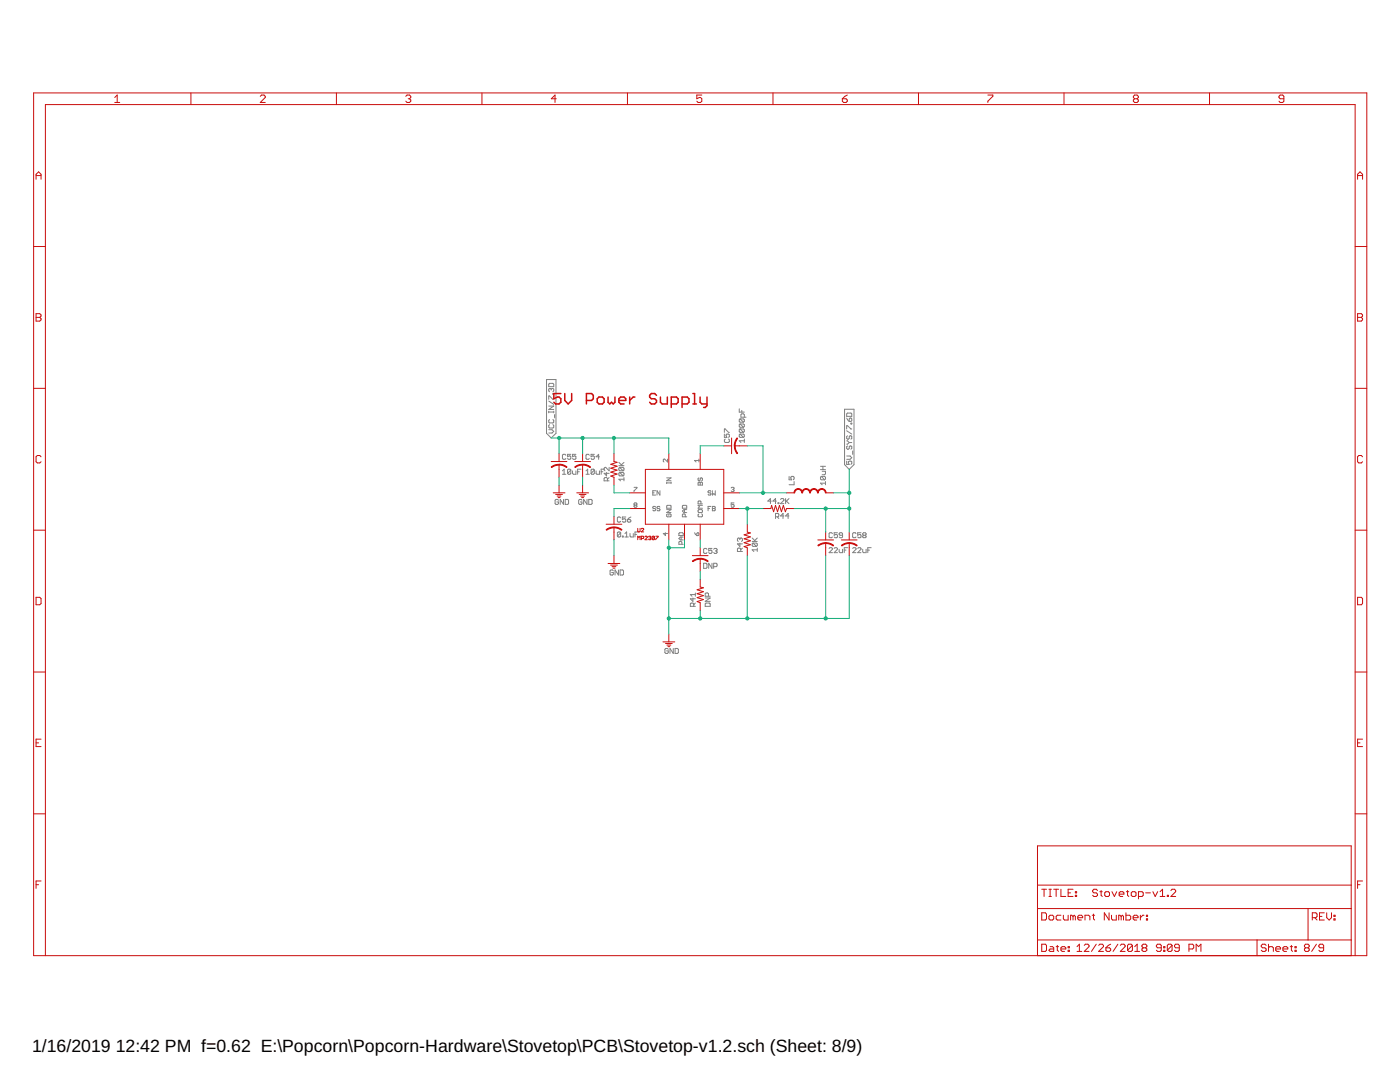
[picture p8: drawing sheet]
<svg xmlns="http://www.w3.org/2000/svg" width="279mm" height="216mm" viewBox="0 0 279 216" stroke-linecap="round" stroke-linejoin="round" font-family="sans-serif">
<defs><g id="words">
<g font-size="3.5">
<text x="6.4" y="209.9">1/16/2019</text>
<text x="23.1" y="209.9">12:42 PM f=0.62 E:\Popcorn\Popcorn-Hardware\Stovetop\PCB\Stovetop-v1.2.sch (Sheet: 8/9)</text>
</g>
</g></defs>
<g fill="none" stroke="#808080" stroke-width=".2">
<path d="M109.1 75.7h1.9v10.8l-1 .9-.9-.9zM109.5 79.7v-.7l1 .7M109.7 76.5h.6l.2 .2v.5h-1v-.5zM110 77.7l-.2-.2-.3 .2 .2 .5M110 77.7l.2-.2 .3 .2v.3l-.2 .2M110 77.7v.1M110.3 78.5h.2v.2h-.2zM109.5 82.2h1M109.5 85.7h.7l.3 .4-.3 .3h-.7M109.5 82v.4M109.5 81h1l-1 .7h1M109.5 80l1 .7"/>
<path d="M109.7 84.7l-.2 .2 .2 .5h.6l.2-.2v-.3l-.2-.2M109.7 83.7l-.2 .2 .2 .5h.6l.2-.2v-.3l-.2-.2M110.5 82v.4M110.7 82.7v.7M111.5 99.8l-.2-.1h-.3l-.2 .1v.7l.2 .1h.3l.2-.1v-.3h-.4M112.2 94.6h.7M112.2 94l.4-.4v1M112.5 99.7v.9l-.7-.9v.9M112.8 99.7h.5l.2 .1v.7l-.2 .1h-.5zM112.9 90.8l-.1-.1h-.4l-.2 .1v.7l.2 .2h.4l.1-.2M113.9 93.8v.7l-.2 .1h-.3l-.1-.1M113.9 93.8l-.2-.2h-.3l-.1 .2v.7"/>
<path d="M113.9 90.7h-.6v.4l.4-.1 .2 .1v.4l-.2 .2h-.3l-.1-.2M113.9 93.8l-.6 .7M114.3 94v.5l.1 .1h.5v-.6M114.9 90.7h-.6v.4l.3-.1 .3 .1v.4l-.1 .2h-.4l-.1-.2M115.3 94.1h.3M116 93.6h-.7v1M116.1 99.8l-.1-.1h-.3l-.2 .1v.7l.2 .1h.3l.1-.1v-.3h-.3M116.9 94l.4-.4v1M116.9 94.6h.7M117.2 99.7v.9l-.7-.9v.9M117.5 99.7h.5l.2 .1v.7l-.2 .1h-.5zM117.6 90.8l-.1-.1h-.4l-.2 .1v.7l.2 .2h.4l.1-.2"/>
<path d="M118.6 93.8v.7l-.2 .1h-.3l-.1-.1M118.6 90.7h-.6v.4l.4-.1 .2 .1v.4l-.2 .2h-.3l-.1-.2M118.6 93.8l-.2-.2h-.3l-.1 .2v.7M118.6 93.8l-.6 .7M119 94v.5l.1 .1h.5v-.6M119.6 91.1h-.6l.5-.4v1M120 94.1h.3M120.6 93.6h-.6v1M121.1 94.3v.7l-.5-.6h1M121.2 95.9v-.4l-.1-.2h-.4l-.1 .2v.4h1M121.6 93.3v.6l-.7-.6-.3 .1v.4l.1 .1M121.6 95.3l-.4 .3"/>
<path d="M123.5 92.9h1M123.5 92.3l.7 .6M123.7 93.3h.7l.1 .1v.4l-.1 .1M123.7 94.3h.7l.1 .1v.4l-.1 .2M123.7 94.3l-.2 .1v.4l.2 .2h.7M123.7 93.3l-.2 .1v.4l.2 .1h.7M123.7 94.3l.7 .7M123.7 93.3l.7 .6M124.5 95.6h-1l.3 .3M124.5 95.3v.6M124.5 92.3l-.5 .5M126.5 97.2h.6l-.6 .9"/>
<path d="M130.3 98.3h.3M130.9 97.9h-.6v.9h.6M131.7 97.9v.9l-.6-.9v.9M133.1 95.4h.8l-.8 .5h.8M133.1 96.4h.8M133.1 96.2v.3M133.2 91.6v.6l-.7-.6-.1 .1 .1 .5M133.9 96.2v.3M139.3 96.4l.2-.2 .2 .2 .3-.2 .2 .2v.4h-.9zM139.5 95.4l-.2 .1 .2 .4 .2-.1 .2-.4 .3 .1-.2 .4M139.5 91.9h-.9l.3 .3M139.5 91.6v.6"/>
<path d="M139.7 96.4v.4M141.9 98.1l-.1-.2-.5 .2 .2 .2 .4 .2-.1 .3-.5-.2M142.2 97.9v.9l.3-.3 .2 .3v-.9M144.6 86.6v.7h.5l-.2-.3 .2-.4h.3l.2 .2v.3l-.2 .2M144.6 86.3v-.7l1 .7M144.7 87.6l-.1 .2v.3l.1 .2h.7l.2-.2v-.3l-.2-.2M145.9 97.4l.4-.2 .2 .2-.2 .3M146.2 97.7h.1M146.3 97.7l.2 .1-.2 .3-.4-.1M147.5 81.6v.6h1M147.7 83.6h.7l.1 .2v.3l-.1 .1M147.7 84.6h.7l.1 .2v.3l-.1 .2"/>
<path d="M147.7 85.6h.7l.1 .2v.3l-.1 .2M147.7 86.6h.7l.1 .2v.3l-.1 .2M147.7 86.6l-.2 .2v.3l.2 .2h.7M147.7 83.6l-.2 .2v.3l.2 .1h.7M147.7 84.6l-.2 .2v.3l.2 .2h.7M147.7 85.6l-.2 .2v.3l.2 .2h.7M147.7 86.6l.7 .7M147.7 85.6l.7 .7M147.7 84.6l.7 .7M147.7 83.6l.7 .6M148 81.9v.3M148.5 87.9h-1l.4 .4"/>
<path d="M148.5 83.2v-.5l-.1-.1h-.4l-.1 .1v.5h1M148.5 87.6v.7M153.9 100h-.7l.6-.5v1M154.9 100h-.6l.5-.5v1M155.8 99.7l.1-.2h.4l.1 .2v.1l-.6 .7h.6M156.8 99.5v1M157 100l.5 .5M157.5 99.5l-.7 .7M157.5 95.1v.6h.5l-.2-.3 .2-.3h.3l.2 .1v.4l-.2 .1M158.5 96.1v.6h-1M163.7 93.7h1M163.7 93h1"/>
<path d="M163.9 95.1h.7l.1 .1v.4l-.1 .1M163.9 95.1l-.2 .1v.4l.2 .1h.7M163.9 95.1l.7 .6M164.1 94h.6v.6l-.1 .1h-.5M164.2 93v.7M164.7 96.4h-1l.4 .3M164.7 96.1v.6M168.6 81.7h1.8v11l-.9 1-.9-1zM169 88l.5 .3M169 85.6v-.7l1 .7M169 91h.7l.3 .3-.3 .4h-.7M169 92v.7h.5l-.2-.4 .2-.3 .5 .2v.3l-.2 .2"/>
<path d="M169 86l1 .6M169 83.4l.5 .7M169.1 87l-.1 .1v.4l.1 .1 .4-.1v-.4l.2-.1 .3 .1v.4l-.2 .1M169.1 82.4h.7l.2 .2v.5h-1v-.5zM169.1 89l-.1 .1v.4l.1 .1 .4-.1v-.4l.2-.1 .3 .1v.4l-.2 .1M169.5 88.3h.5M169.5 83.6l.3-.2 .2 .2v.3l-.2 .2h-.3zM169.5 88.3l-.5 .3M169.8 84.4h.2v.2h-.2zM170.2 90v.7M122.4 113.9l-.2-.2h-.3l-.1 .2v.7l.1 .1h.3l.2-.1v-.4h-.3M123.4 113.7v1l-.7-1v1"/>
<path d="M123.8 113.7h.5l.1 .2v.7l-.1 .1h-.5zM123.9 103.3l-.2-.1h-.3l-.2 .1v.7l.2 .2h.3l.2-.2M123.9 106.3l-.2-.1h-.3l-.2 .1v.7M123.9 106.3v.7l-.2 .1h-.3l-.2-.1M123.9 106.3l-.7 .7M124.2 107h.2v.1h-.2zM124.7 107.1h.7M124.7 106.5l.4-.3v.9M124.9 103.2h-.7v.5l.5-.2 .2 .2v.3l-.2 .2h-.3l-.2-.2M125.2 103.7h.5l.2 .3-.2 .2h-.3l-.2-.2zM125.7 106.5v.5l.2 .1h.5v-.6M125.9 103.2l-.7 .5"/>
<path d="M126.7 100.8l-.2-.2 .2-.2 .4 .1-.1 .3M126.7 100.8l-.2 .1 .2 .3 .4-.1-.1-.3M126.7 100.8h.3M126.7 106.6h.4M127.4 106.2h-.7v.9M130.9 101.2l-.5-.2-.1 .3 .4 .2 .2 .3-.2 .1-.4-.1M131.7 101.2l-.1-.2-.5 .2 .2 .3 .4 .1-.1 .3-.5-.1M132.8 106.3v.6l-.4-.5h.8M133.1 101l.7-.2 .1 .2v.4h-.8zM133.1 101.7h.8l-.8 .6h.8M133.2 102.6l-.1 .1 .1 .4 .7-.1-.1-.4h-.3v.2M135.5 106.4l.1-.1h.6l.2 .1v.5h-.9z"/>
<path d="M135.9 107.2v.5M136.1 108.6v-.4l-.2-.2-.4 .2v.4h.9M136.2 101l.7-.2 .2 .2v.4h-.9zM136.4 107.2h-.6l-.3 .3 .3 .2h.6M136.6 101.7v.6M136.8 103.1v-.4l-.5-.1-.1 .1v.4h.9M137.1 101.7h-.6l-.3 .3 .3 .3h.6M138.3 119.3v.7l-.5-.5h1M138.6 106.3l.5 .6M138.8 118.6h-1l.3 .4M138.8 118.3v.7M139.2 106.3l.3 .1-.2 .5h-.2z"/>
<path d="M139.5 101.7h.5l.2 .4-.2 .2h-.5l-.2-.2zM139.5 102.6l-.2 .1 .2 .4 .7-.1-.2-.4M139.9 100.5v-.4l-.2-.1-.4 .1v.4h.9M140.2 100.8h-.9l.3 .3-.3 .3h.9M140.4 112.4h.5l.2 .2v.6l-.2 .2h-.5zM140.7 119.3h1l-1 .7h1M141.1 109.6l-.2-.2h-.3l-.2 .2v.7l.2 .1h.3l.2-.1M141.3 101.5h.3M141.4 119v-.5l-.2-.2-.5 .2v.5h1M141.9 101h-.6v.9M142.1 109.4h-.7v.5l.4-.1 .3 .1v.4l-.2 .1h-.3l-.2-.1M142.1 112.4v1l-.7-1v1"/>
<path d="M142.2 101h.4l.1 .2-.1 .3 .1 .3-.1 .1h-.4zM142.2 101.5h.4M142.4 113.1h.5l.2-.2v-.3l-.2-.2h-.5v1M142.4 109.6l.2-.2h.3l.2 .2-.2 .3M142.8 109.9h.1M142.9 109.9l.2 .2-.2 .3h-.3l-.2-.1M146.5 100.4h-.6v.4l.3-.2 .3 .2-.2 .4-.4-.1M147.7 107.5l-.2-.1-.3 .1v.4l.1 .1M147.7 108.4v.6l-.5-.5h1M147.7 107.5v.2M147.7 107.5l.1-.1 .4 .1v.4l-.2 .1M147.8 110v-.5l-.1-.1h-.4l-.1 .1v.5h1"/>
<path d="M148.2 109.4l-.4 .3M150.1 108h1M150.1 107.4l.7 .6M150.3 108.4h.7l.1 .1v.4l-.1 .1M150.3 108.4l-.2 .1v.4l.2 .1h.7M150.3 108.4l.7 .6M151.1 109.7h-1l.4 .3M151.1 109.4v.6M151.1 107.4l-.5 .5M154.8 103.1h.5l.1-.1-.1-.6h-.5v1.1M155.1 103.1l.3 .4M155.3 100.3h.1v.2h-.1z"/>
<path d="M156.4 103h-.6l.5-.6v1.1M157.5 103h-.7l.5-.6v1.1M165.5 109.4l.1-.1 .5 .1v.2l-.6 .7h.6M166.1 106.5l-.1-.2h-.4l-.1 .2v.6l.1 .2 .5-.2M166.5 109.4l.1-.1 .5 .1v.2l-.6 .7h.6M167.1 106.3h-.6v.5l.3-.2 .3 .2v.3l-.1 .2-.5-.2M167.5 109.6v.5l.1 .2h.5v-.7M168.1 106.8h-.5l-.1-.2 .1-.3h.4l.1 .2v.6l-.1 .2-.5-.2M168.5 109.8h.3M169.2 109.3h-.7v1M170.2 109.4l.1-.1 .5 .1v.2l-.6 .7h.6M170.8 106.5l-.1-.2h-.4l-.1 .2v.6l.1 .2 .5-.2"/>
<path d="M171.2 109.4l.1-.1 .5 .1v.2l-.6 .7h.6M171.8 106.3h-.6v.5l.5-.2 .1 .2v.3l-.1 .2-.5-.2M172.2 109.6v.5l.1 .2h.5v-.7M172.3 106.8l-.1 .2 .1 .3 .5-.2-.1-.3M172.3 106.8l-.1-.2 .1-.3h.4l.1 .2-.1 .3M172.3 106.8h.4M173.2 109.8h.3M173.9 109.3h-.7v1M133.4 129.6l-.2-.2h-.3l-.2 .2v.6l.2 .2h.3l.2-.2v-.3h-.4M134.4 129.4v1l-.7-1v1M134.7 129.4h.5l.2 .2v.6l-.2 .2h-.5zM138.5 121v-.5l-.2-.2h-.4l-.1 .2v.5h1"/>
<path d="M138.8 120.3l-.3 .4M140.7 120.5l.2-.2h.7l.1 .2v.5h-1z"/>
</g>
<g fill="none" stroke="#c90d0c" stroke-width=".3">
<path d="M111.9 78.5h-1.4v1.1l.7-.4h.4l.3 .4v.7l-.3 .3h-.7l-.4-.3M112.7 78.5v1.4l.7 .7 .7-.7v-1.4M117 79.9h1.1l.3-.3v-.7l-.3-.4h-1.1v2.1M119.5 79.2h.7l.4 .4v.7l-.4 .3h-.7l-.3-.3v-.7zM121.3 79.2v1.1l.4 .3 .3-.3 .4 .3 .3-.3v-1.1M123.5 79.9h1.4v-.3l-.4-.4h-.6l-.4 .4v.7l.4 .3h.6M125.7 79.2v1.4M126.7 79.2h-.3l-.7 .7M131 78.9l-.3-.4h-.7l-.4 .4v.3l.4 .4h.7l.3 .3v.4l-.3 .3h-.7l-.4-.3M131.8 79.2v1.1l.3 .3h1.1v-1.4M138.3 78.5h.3v2.1M139.7 79.2v1.1l.4 .3h1"/>
<path d="M141.1 79.2v1.7l-.3 .4h-.4M134 80.6h1l.3-.3v-.7l-.3-.4h-1v2.1M136.1 80.6h1.1l.3-.3v-.7l-.3-.4h-1.1v2.1M138.3 80.6h.7"/>
</g>
<g fill="none" stroke="#c90d0c" stroke-width=".2">
<path d="M6.7 18.5h266.1v172.2h-266.1zM22.9 19.5l.5-.5v1.4M38.1 18.5v2.4M51.9 19.2l.3-.2h.5l.2 .2v.3l-1 .9h1M67.1 18.5v2.4M81 19.2l.2-.2h.5l.3 .2v.3l-.3 .2M81.5 19.7h.2M81.7 19.7l.3 .3v.2l-.3 .2h-.5l-.2-.2M96.2 18.5v2.4M111 19.7h-1l.8-.7v1.4M125.2 18.5v2.4M140.1 19h-1v.7l.7-.2 .3 .2v.5l-.3 .2h-.5l-.2-.2"/>
<path d="M154.3 18.5v2.4M168.1 19.7h.7l.3 .3v.2l-.3 .2h-.4l-.3-.2zM169.1 19l-1 .7M183.3 18.5v2.4M197.1 19h1v.2l-1 1v.2M212.3 18.5v2.4M226.4 19.7l-.2 .3v.2l.2 .2h.5l.3-.2v-.2l-.3-.3M226.4 19.7l-.2-.2v-.3l.2-.2h.5l.3 .2v.3l-.3 .2M226.4 19.7h.5M241.4 18.5v2.4M256.2 19.7h-.7l-.3-.2v-.3l.3-.2h.5l.2 .2v1l-.2 .2h-.5l-.3-.2M7.2 35.8v-1l.5-.5 .5 .5v1"/>
<path d="M7.2 35h1M22.9 20.4h1M270.9 35h1M270.9 35.8v-1l.5-.5 .5 .5v1M6.7 49.2h2.4M270.4 49.2h2.4M6.7 77.5h2.4M7.2 62.6h.7l.3 .2v.3l-.3 .2 .3 .3v.2l-.3 .3h-.7zM7.2 63.3h.7M270.4 77.5h2.4M270.9 62.6h.8l.2 .2v.3l-.2 .2 .2 .3v.2l-.2 .3h-.8zM270.9 63.3h.8"/>
<path d="M8.2 91.1l-.3-.2h-.4l-.3 .2v1l.3 .3h.4l.3-.3M110 92.1h3.1M110.4 98.3h2.4M110.9 98.7h1.3M111.2 99h.8M111.4 99.3h.4M111.6 90.5v1.6M111.6 96.8v1.5M111.6 92.7v2.5M114.7 92.1h3.1M115.1 98.3h2.4M115.6 98.7h1.3"/>
<path d="M115.9 99h.7M116.1 99.3h.4M116.3 90.5v1.6M116.3 96.8v1.5M116.3 92.7v2.5M122.5 90.5v1.6l.6 .1-1.2 .4 1.2 .4-1.2 .4 1.2 .4-1.2 .4 1.2 .4-1.2 .4 .6 .2v1.6M125.7 98.3h3.1M128.8 93.7h15.6v10.9h-15.6zM133.5 90.5v3.2M139.7 90.5v3.2M144.4 98.3h3.2M144.4 89h1.6"/>
<path d="M146 87.4v3.1M149.1 89h-2.4M157 98.3h1.5M164.8 98.3h1.5M271.9 91.1l-.2-.2h-.5l-.3 .2v1l.3 .3h.5l.2-.3M6.7 105.8h2.4M7.2 119.2h.7l.3 .2v1l-.3 .3h-.7zM121 104.6h3.1M121.3 112.4h2.4M121.9 112.8h1.3M122.2 113.1h.7M122.3 113.4h.4"/>
<path d="M122.5 103v1.6M122.5 110.9v1.5M122.6 105.3l-.1 2.4M125.7 101.5h3.1M127.3 105.4l.1 .7 .3-.1v-.6M127.3 107.7v-.7l.2 .2 .2-.2v.7M128 105.6l.1-.2 .4 .2-.5 .5h.5M128 107.5h.3l.2-.4-.5-.1v.7M128.7 107.1l.1-.1 .4 .1-.5 .6h.5M129.4 107.1l.4-.1 .1 .1-.1 .3M129.7 107.4h.1M129.8 107.4l.1 .1-.1 .2-.4-.1"/>
<path d="M130.6 107.1l-.3-.1-.1 .6M130.6 107.1l-.1 .6-.3-.1M130.6 107.1l-.4 .5M130.9 107h.4l-.4 .7M133.5 104.6v3.1M136.6 104.6v3.1M138.2 110.9h3.1M139.7 104.6v3.1M139.7 109.3v1.6M139.7 111.5v2.5M139.7 115.6v1.5l.7 .2-1.3 .4 1.3 .4-1.3 .4 1.3 .4-1.3 .4 1.3 .3-1.3 .4 .6 .3v1.5M139.7 111.5h.1"/>
<path d="M144.4 101.5h3.2M149.1 104.6v1.6l.7 .1-1.3 .4 1.3 .4-1.3 .4 1.3 .4-1.3 .4 1.3 .4-1.3 .4 .6 .2v1.6M152.3 101.5h1.5l.2-.6 .4 1.2 .4-1.2 .4 1.2 .4-1.2 .4 1.2 .3-1.2 .4 1.2 .3-.6h1.5M163.2 107.7h3.1M164.8 106.2v1.5M164.8 108.4v2.5M167.9 107.7h3.1M169.5 106.2v1.5M169.5 108.4v2.5M270.4 105.8h2.4M270.9 119.2h.8l.2 .2v1l-.2 .3h-.8zM6.7 134.1h2.4"/>
<path d="M132.3 128.1h2.4M132.8 128.4h1.4M133.1 128.7h.8M133.3 129h.4M133.5 126.5v1.6M270.4 134.1h2.4M7.2 148.2h.5M8.2 147.5h-1v1.5h1M270.9 148.2h.5M271.9 147.5h-1v1.5h1M6.7 162.4h2.4M7.2 176.5h.5"/>
<path d="M8.2 175.8h-1v1.5M207.1 176.6h62.6M207.9 177.4h1M208.4 177.4v1.5M209.3 177.4h.5M209.3 178.9h.5M209.6 177.4v1.5M210.3 177.4h1M210.8 177.4v1.5M211.7 177.4v1.5h1M213.2 178.2h.5M214.1 177.4h-.9v1.5h.9"/>
<path d="M214.6 178.6h.3v.3h-.3zM214.6 177.9h.3v.3h-.3zM219 177.7l-.2-.3h-.5l-.2 .3v.2l.2 .3h.5l.2 .2v.2l-.2 .3h-.5l-.2-.3M219.5 177.9h.5M219.8 177.7v.9l.2 .3M220.5 178.2l.2-.3h.5l.2 .3v.4l-.2 .3h-.5l-.2-.3zM221.9 177.9l.5 1 .5-1M223.4 178.4h.9v-.2l-.2-.3h-.5l-.2 .3v.4l.2 .3h.5M224.8 177.9h.5M225 177.7v.9l.3 .3M225.8 178.2l.2-.3h.5l.2 .3v.4l-.2 .3h-.5l-.2-.3zM227.2 178.9h.7l.3-.3v-.4l-.3-.3h-.7v1.5"/>
<path d="M228.6 178.2h1M230.1 177.9l.4 1 .5-1M231.5 178.9h1M231.5 177.9l.5-.5v1.5M233 178.6h.2v.3h-.2zM233.7 177.7l.2-.3h.5l.2 .3v.2l-.9 1h.9M270.4 162.4h2.4M270.9 176.5h.5M271.9 175.8h-1v1.5M9.1 190.7v-169.8h261.3v169.8M207.1 181.3h62.6M207.1 190.7v-21.9h62.6v21.9"/>
<path d="M207.1 187.6h62.6M207.9 182.1h.7l.3 .3v.9l-.3 .3h-.7zM207.9 188.4h.7l.3 .2v1l-.3 .2h-.7zM209.3 182.9l.3-.3h.5l.2 .3v.4l-.2 .3h-.5l-.3-.3zM209.6 188.9h.5l.2 .2v.7h-.7l-.3-.2 .3-.2h.7M210.8 188.9h.5M211 188.6v1l.3 .2M211.7 189.4h1v-.3l-.3-.2h-.4l-.3 .2v.5l.3 .2h.4M211.7 182.6h-.7l-.2 .3v.4l.2 .3h.7M212.2 182.6v.7l.2 .3h.8v-1M213.2 189.6h.2v.2h-.2zM213.2 188.9h.2v.2h-.2z"/>
<path d="M214.1 182.9l-.2-.3h-.2v1M214.1 182.9l.3-.3 .2 .3v.7M214.1 182.9v.7M214.9 189.8h1M214.9 188.9l.5-.5v1.4M215.1 183.1h1v-.2l-.3-.3h-.5l-.2 .3v.4l.2 .3h.5M216.4 188.6l.2-.2h.5l.2 .2v.3l-.9 .9h.9M216.5 183.6v-1h.8l.2 .3v.7M218 182.6h.5M218.2 182.4v.9l.3 .3M218.8 188.4l-1 1.4M219.3 188.6l.2-.2h.5l.2 .2v.3l-.9 .9h.9"/>
<path d="M220.7 189.1h.7l.3 .3v.2l-.3 .2h-.5l-.2-.2zM221.3 182.1v1.5l-.9-1.5v1.5M221.7 188.4l-1 .7M221.8 182.6v.7l.3 .3h.7v-1M223.1 188.4l-1 1.4M223.6 188.6l.2-.2h.5l.2 .2v.3l-.9 .9h.9M223.8 182.9l-.3-.3h-.2v1M223.8 182.9v.7M223.8 182.9l.2-.3 .2 .3v.7M224.7 182.1v1.5h.7l.3-.3v-.4l-.3-.3h-.7M226 188.6v1l-.3 .2h-.4l-.3-.2M226 188.6l-.3-.2h-.4l-.3 .2v1"/>
<path d="M226 188.6l-1 1M226.1 183.1h1v-.2l-.2-.3h-.5l-.3 .3v.4l.3 .3h.5M226.5 189.8h.9M226.5 188.9l.4-.5v1.4M227.6 182.6v1M228.2 189.1l-.3 .3v.2l.3 .2h.4l.3-.2v-.2l-.3-.3M228.2 189.1l-.3-.2v-.3l.3-.2h.4l.3 .2v.3l-.3 .2M228.2 189.1h.4M228.3 182.6h-.2l-.5 .5M228.8 183.3h.2v.3h-.2zM228.8 182.6h.2v.3h-.2zM231.8 189.1h-.8l-.2-.2v-.3l.2-.2h.5l.3 .2v1l-.3 .2h-.5l-.2-.2"/>
<path d="M232.2 189.6h.3v.2h-.3zM232.2 188.9h.3v.2h-.3zM233.9 188.6v1l-.2 .2h-.5l-.2-.2M233.9 188.6l-.2-.2h-.5l-.2 .2v1M233.9 188.6l-.9 1M235.4 189.1h-.8l-.2-.2v-.3l.2-.2h.5l.3 .2v1l-.3 .2h-.5l-.2-.2M237.3 189.4h.7l.2-.3v-.5l-.2-.2h-.7v1.4M238.7 189.8v-1.4l.5 .5 .5-.5v1.4M250.9 187.6v3.1M252.7 188.6l-.3-.2h-.4l-.3 .2v.3l.3 .2h.4l.3 .3v.2l-.3 .2h-.4l-.3-.2M253.2 189.1l.2-.2h.5l.2 .2v.7M253.2 188.4v1.4"/>
<path d="M254.6 189.4h1v-.3l-.3-.2h-.5l-.2 .2v.5l.2 .2h.5M256 189.4h1v-.3l-.2-.2h-.5l-.3 .2v.5l.3 .2h.5M257.5 188.9h.5M257.7 188.6v1l.3 .2M258.4 189.6h.3v.2h-.3zM258.4 188.9h.3v.2h-.3zM260.6 189.1l-.3 .3v.2l.3 .2h.4l.3-.2v-.2l-.3-.3M260.6 189.1l-.3-.2v-.3l.3-.2h.4l.3 .2v.3l-.3 .2M260.6 189.1h.4M261 181.3v6.3M261.9 183.1h.7l.2-.2v-.5l-.2-.3h-.7v1.5M262.4 183.1l.4 .5"/>
<path d="M262.7 188.4l-.9 1.4M263.3 182.9h.5M264.2 189.1h-.8l-.2-.2v-.3l.2-.2h.5l.3 .2v1l-.3 .2h-.5l-.2-.2M264.3 182.1h-1v1.5h1M264.8 182.1v1l.5 .5 .4-.5v-1M266.2 183.3h.2v.3h-.2zM266.2 182.6h.2v.3h-.2z"/>
</g>
<g fill="#c90d0c" stroke="#c90d0c" stroke-width=".2">
<path d="M139.7 111.4l1.1 .2 .5 .4-.1 .1-.7-.4-.8-.1z" fill-rule="evenodd"/>
<path d="M138.2 112l.9-.5 .6-.1v.2l-.7 .1-.7 .4z" fill-rule="evenodd"/>
<path d="M116.3 92.6l.6 .1 1 .5-.1 .1-.7-.4-.8-.1z" fill-rule="evenodd"/>
<path d="M114.7 93.2l.6-.4 1-.2v.2l-.8 .1-.7 .4z" fill-rule="evenodd"/>
<path d="M111.6 92.6l.6 .1 1 .5-.1 .1-.7-.4-.8-.1z" fill-rule="evenodd"/>
<path d="M110 93.2l.6-.4 1-.2v.2l-.8 .1-.7 .4z" fill-rule="evenodd"/>
<path d="M122.5 105.2h.7l.9 .5-.1 .1-.7-.4-.8-.1z" fill-rule="evenodd"/>
<path d="M121 105.7l.9-.5h.6v.1l-.7 .2-.7 .3z" fill-rule="evenodd"/>
<path d="M147.1 87.4l.1 .1-.4 .7-.1 .8h-.2l.2-1.1z" fill-rule="evenodd"/>
<path d="M146.6 89h.1l.1 .7 .4 .7-.1 .1-.5-.9z" fill-rule="evenodd"/>
<path d="M158.6 97.8l.7-.3v.1l-.4 .2-.3 .5h-.1z" fill-rule="evenodd"/>
<path d="M159.3 97.5l.6 .2 .3 .6h-.2l-.3-.5-.4-.2z" fill-rule="evenodd"/>
<path d="M160.2 97.8l.7-.3v.1l-.6 .3-.1 .4h-.2z" fill-rule="evenodd"/>
<path d="M160.9 97.5l.5 .2 .3 .6h-.1l-.3-.5-.4-.2z" fill-rule="evenodd"/>
<path d="M161.9 97.7l.5-.2v.1l-.5 .3-.2 .4h-.1z" fill-rule="evenodd"/>
<path d="M162.4 97.5l.6 .2 .3 .6h-.1l-.3-.5-.5-.2z" fill-rule="evenodd"/>
<path d="M163.5 97.7l.5-.2v.1l-.4 .2-.3 .5h-.1z" fill-rule="evenodd"/>
<path d="M164 97.5l.5 .2 .4 .6h-.2l-.3-.5-.4-.2z" fill-rule="evenodd"/>
<path d="M169.5 108.3l1 .2 .6 .3-.1 .1-.7-.3-.8-.2z" fill-rule="evenodd"/>
<path d="M167.9 108.8l1-.4 .6-.1v.1l-.8 .2-.7 .3z" fill-rule="evenodd"/>
<path d="M164.8 108.3l1 .2 .6 .3-.1 .1-.7-.3-.8-.2z" fill-rule="evenodd"/>
<path d="M163.2 108.8l1-.4 .6-.1v.1l-.8 .2-.7 .3z" fill-rule="evenodd"/>
</g>
<g fill="none" stroke="#0dab76" stroke-width=".2">
<path d="M110 87.4h23.5v3.1M111.6 87.4v3.1M111.6 95.2v1.6M116.3 87.4v3.1M116.3 95.2v1.6M122.5 87.4v3.1M122.5 96.8v1.5h3.2M144.4 89h-4.7v1.5M147.6 98.3h9.4M149.1 89h3.2v9.3M166.3 98.3h3.2M169.5 93.7v12.5"/>
<path d="M122.5 107.7v3.2M125.7 101.5h-3.2v1.5M133.5 107.7v18.8M136.6 107.7v1.6h-3.1M139.7 107.7v1.6M139.7 114v1.6M147.6 101.5h4.7M149.1 101.5v3.1M149.1 110.9v12.5M158.5 101.5h11M164.8 101.5v4.7M164.8 110.9v12.5"/>
<path d="M169.5 110.9v12.5h-36M139.7 121.8v1.6"/>
</g>
<g fill="#0dab76" stroke="#0dab76" stroke-width=".2">
<circle cx="133.5" cy="109.3" r=".32"/>
<circle cx="133.5" cy="123.4" r=".32"/>
<circle cx="139.7" cy="123.4" r=".32"/>
<circle cx="164.8" cy="123.4" r=".32"/>
<circle cx="149.1" cy="123.4" r=".32"/>
<circle cx="122.5" cy="87.4" r=".32"/>
<circle cx="111.6" cy="87.4" r=".32"/>
<circle cx="116.3" cy="87.4" r=".32"/>
<circle cx="152.3" cy="98.3" r=".32"/>
<circle cx="149.1" cy="101.5" r=".32"/>
<circle cx="169.5" cy="98.3" r=".32"/>
<circle cx="164.8" cy="101.5" r=".32"/>
<circle cx="169.5" cy="101.5" r=".32"/>
</g>
<use href="#words"/>
</svg>
